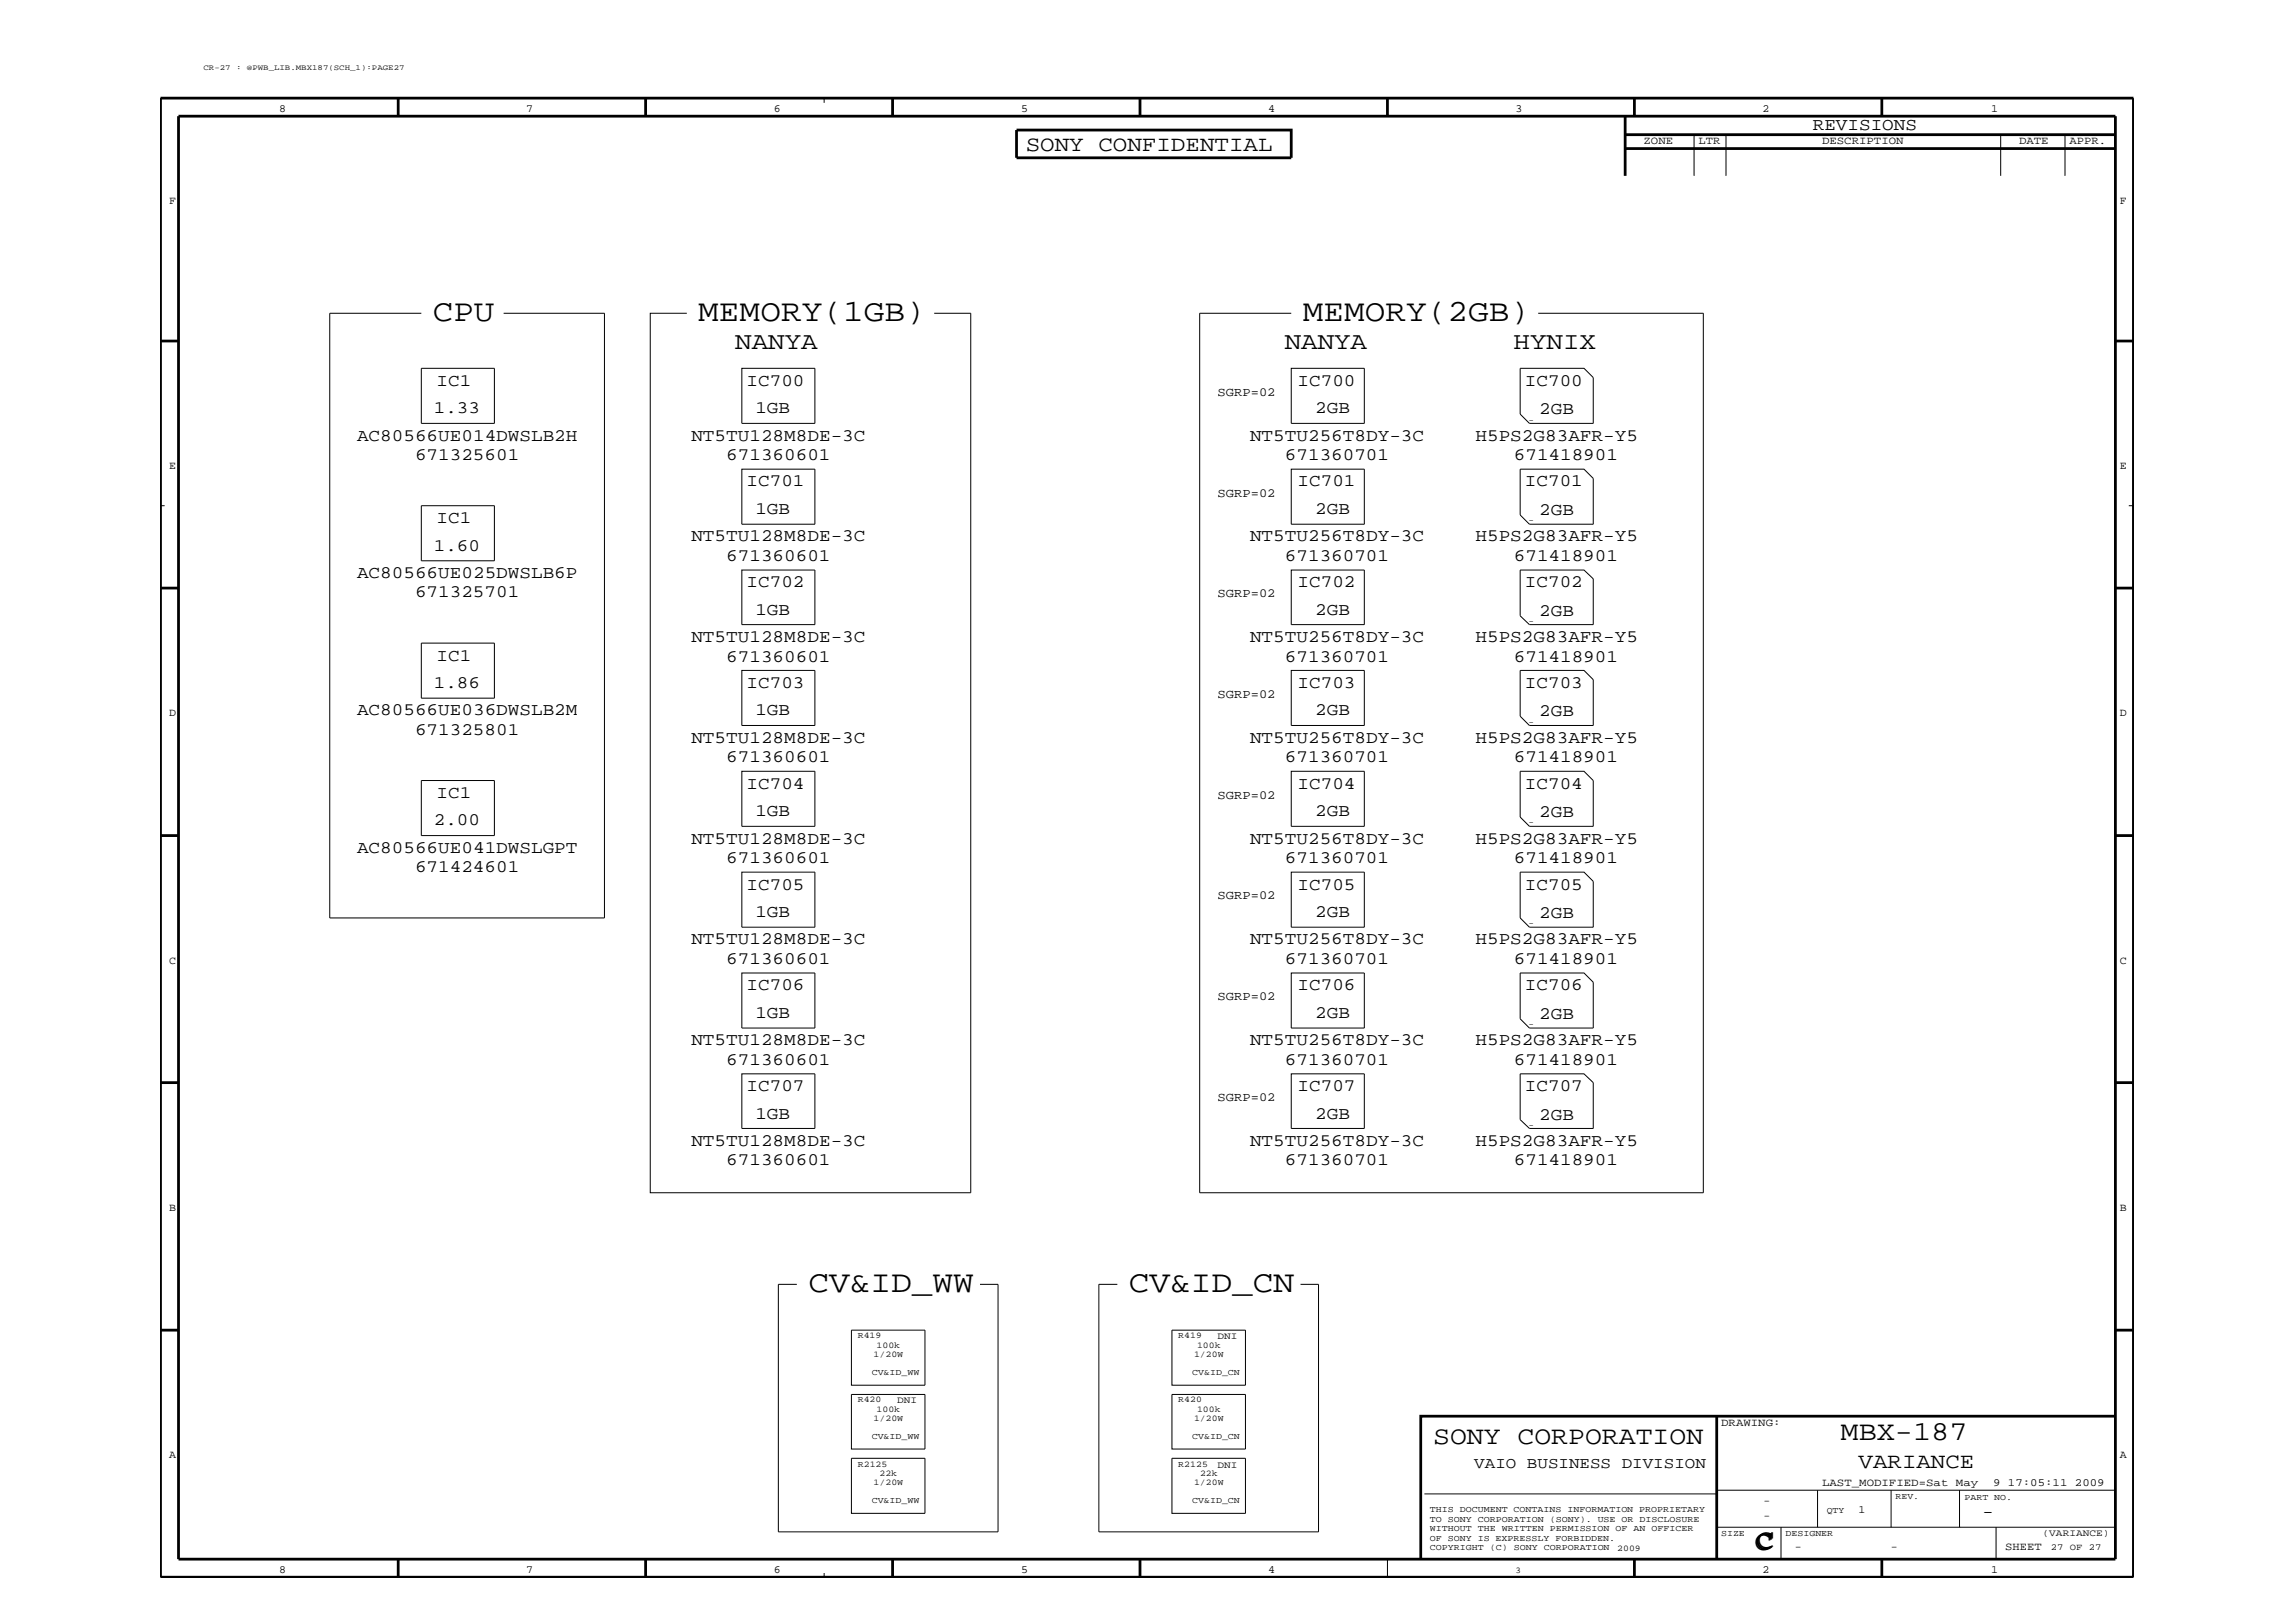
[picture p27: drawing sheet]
<svg xmlns="http://www.w3.org/2000/svg" width="420mm" height="297mm" viewBox="0 0 420 297" stroke-linecap="round" stroke-linejoin="round" font-family="sans-serif">
<defs><g id="words">
<g font-size="5.7">
<text x="79.2" y="58.8">CPU</text>
<text x="127.8" y="58.8">MEMORY(1GB)</text>
<text x="238.5" y="58.8">MEMORY(2GB)</text>
<text x="148" y="236.5">CV&amp;ID_WW</text>
<text x="206.7" y="236.5">CV&amp;ID_CN</text>
</g>
<g font-size="5">
<text x="337" y="263.6">MBX-187</text>
<text x="321.3" y="283.6">C</text>
<text x="321.6" y="283.2">C</text>
</g>
<text font-size="4.7" x="262.4" y="264.4">SONY CORPORATION</text>
<g font-size="4.5">
<text x="134.6" y="63.9">NANYA</text>
<text x="235.2" y="63.9">NANYA</text>
<text x="277.1" y="63.9">HYNIX</text>
</g>
<g font-size="4">
<text x="187.8" y="27.5">SONY CONFIDENTIAL</text>
<text x="340.3" y="268.6">VARIANCE</text>
</g>
<g font-size="3.2">
<text x="331.9" y="23.8">REVISIONS</text>
<text x="79.9" y="70.6">IC1</text>
<text x="136.7" y="70.6">IC700</text>
<text x="237.6" y="70.6">IC700</text>
<text x="279.2" y="70.6">IC700</text>
<text x="79.4" y="75.6">1.33</text>
<text x="138.3" y="75.6">1GB</text>
<text x="240.8" y="75.6">2GB</text>
<text x="281.8" y="75.8">2GB</text>
<text x="65.4" y="80.6">AC80566UE014DWSLB2H</text>
<text x="126.6" y="80.6">NT5TU128M8DE-3C</text>
<text x="228.9" y="80.6">NT5TU256T8DY-3C</text>
<text x="270.1" y="80.6">H5PS2G83AFR-Y5</text>
<text x="76" y="84.2">671325601</text>
<text x="133" y="84.2">671360601</text>
<text x="136.7" y="89">IC701</text>
<text x="235.2" y="84.2">671360701</text>
<text x="237.6" y="89">IC701</text>
<text x="277.2" y="84.2">671418901</text>
<text x="279.2" y="89">IC701</text>
<text x="79.9" y="95.8">IC1</text>
<text x="138.3" y="94.1">1GB</text>
<text x="240.8" y="94.1">2GB</text>
<text x="281.8" y="94.3">2GB</text>
<text x="79.4" y="100.8">1.60</text>
<text x="126.6" y="99.1">NT5TU128M8DE-3C</text>
<text x="228.9" y="99.1">NT5TU256T8DY-3C</text>
<text x="270.1" y="99.1">H5PS2G83AFR-Y5</text>
<text x="65.4" y="105.8">AC80566UE025DWSLB6P</text>
<text x="133" y="102.6">671360601</text>
<text x="136.7" y="107.5">IC702</text>
<text x="235.2" y="102.6">671360701</text>
<text x="237.6" y="107.5">IC702</text>
<text x="277.2" y="102.6">671418901</text>
<text x="279.2" y="107.5">IC702</text>
<text x="76" y="109.3">671325701</text>
<text x="138.3" y="112.6">1GB</text>
<text x="240.8" y="112.6">2GB</text>
<text x="281.8" y="112.7">2GB</text>
<text x="126.6" y="117.5">NT5TU128M8DE-3C</text>
<text x="228.9" y="117.5">NT5TU256T8DY-3C</text>
<text x="270.1" y="117.5">H5PS2G83AFR-Y5</text>
<text x="79.4" y="125.9">1.86</text>
<text x="79.9" y="120.9">IC1</text>
<text x="133" y="121.1">671360601</text>
<text x="136.7" y="125.9">IC703</text>
<text x="235.2" y="121.1">671360701</text>
<text x="237.6" y="125.9">IC703</text>
<text x="277.2" y="121.1">671418901</text>
<text x="279.2" y="125.9">IC703</text>
<text x="65.4" y="130.9">AC80566UE036DWSLB2M</text>
<text x="138.3" y="130.9">1GB</text>
<text x="240.8" y="130.9">2GB</text>
<text x="281.8" y="131.1">2GB</text>
<text x="76" y="134.5">671325801</text>
<text x="126.6" y="136">NT5TU128M8DE-3C</text>
<text x="228.9" y="136">NT5TU256T8DY-3C</text>
<text x="270.1" y="136">H5PS2G83AFR-Y5</text>
<text x="133" y="139.5">671360601</text>
<text x="235.2" y="139.5">671360701</text>
<text x="277.2" y="139.5">671418901</text>
<text x="79.9" y="146.1">IC1</text>
<text x="136.7" y="144.4">IC704</text>
<text x="138.3" y="149.4">1GB</text>
<text x="237.6" y="144.4">IC704</text>
<text x="240.8" y="149.4">2GB</text>
<text x="279.2" y="144.4">IC704</text>
<text x="281.8" y="149.5">2GB</text>
<text x="79.4" y="151.1">2.00</text>
<text x="126.6" y="154.5">NT5TU128M8DE-3C</text>
<text x="228.9" y="154.5">NT5TU256T8DY-3C</text>
<text x="270.1" y="154.5">H5PS2G83AFR-Y5</text>
<text x="65.4" y="156.1">AC80566UE041DWSLGPT</text>
<text x="76" y="159.6">671424601</text>
<text x="133" y="157.9">671360601</text>
<text x="235.2" y="157.9">671360701</text>
<text x="277.2" y="157.9">671418901</text>
<text x="136.7" y="162.8">IC705</text>
<text x="138.3" y="167.8">1GB</text>
<text x="237.6" y="162.8">IC705</text>
<text x="240.8" y="167.8">2GB</text>
<text x="279.2" y="162.8">IC705</text>
<text x="126.6" y="172.8">NT5TU128M8DE-3C</text>
<text x="228.9" y="172.8">NT5TU256T8DY-3C</text>
<text x="270.1" y="172.8">H5PS2G83AFR-Y5</text>
<text x="281.8" y="168">2GB</text>
<text x="133" y="176.4">671360601</text>
<text x="235.2" y="176.4">671360701</text>
<text x="277.2" y="176.4">671418901</text>
<text x="136.7" y="181.2">IC706</text>
<text x="237.6" y="181.2">IC706</text>
<text x="279.2" y="181.2">IC706</text>
<text x="126.6" y="191.3">NT5TU128M8DE-3C</text>
<text x="138.3" y="186.3">1GB</text>
<text x="228.9" y="191.3">NT5TU256T8DY-3C</text>
<text x="240.8" y="186.3">2GB</text>
<text x="270.1" y="191.3">H5PS2G83AFR-Y5</text>
<text x="281.8" y="186.5">2GB</text>
<text x="133" y="194.8">671360601</text>
<text x="235.2" y="194.8">671360701</text>
<text x="277.2" y="194.8">671418901</text>
<text x="136.7" y="199.7">IC707</text>
<text x="237.6" y="199.7">IC707</text>
<text x="279.2" y="199.7">IC707</text>
<text x="126.6" y="209.7">NT5TU128M8DE-3C</text>
<text x="138.3" y="204.8">1GB</text>
<text x="228.9" y="209.7">NT5TU256T8DY-3C</text>
<text x="240.8" y="204.8">2GB</text>
<text x="270.1" y="209.7">H5PS2G83AFR-Y5</text>
<text x="281.8" y="204.9">2GB</text>
<text x="133" y="213.3">671360601</text>
<text x="235.2" y="213.3">671360701</text>
<text x="277.2" y="213.3">671418901</text>
<text x="363" y="277.6">-</text>
</g>
<text font-size="2.9" x="269.9" y="268.6">VAIO BUSINESS DIVISION</text>
<g font-size="2.3">
<text x="222.9" y="72.4">SGRP=02</text>
<text x="222.9" y="90.9">SGRP=02</text>
<text x="222.9" y="109.3">SGRP=02</text>
<text x="222.9" y="127.8">SGRP=02</text>
<text x="222.9" y="146.2">SGRP=02</text>
<text x="222.9" y="164.6">SGRP=02</text>
<text x="222.9" y="183.1">SGRP=02</text>
<text x="222.9" y="201.5">SGRP=02</text>
</g>
<g font-size="2">
<text x="51.1" y="20.5">8</text>
<text x="96.3" y="20.5">7</text>
<text x="141.6" y="20.5">6</text>
<text x="186.9" y="20.5">5</text>
<text x="232.2" y="20.5">4</text>
<text x="277.5" y="20.5">3</text>
<text x="322.7" y="20.5">2</text>
<text x="364.6" y="20.5">1</text>
<text x="300.9" y="26.4">ZONE</text>
<text x="311" y="26.4">LTR</text>
<text x="333.6" y="26.4">DESCRIPTION</text>
<text x="369.7" y="26.4">DATE</text>
<text x="378.9" y="26.4">APPR.</text>
<text x="31" y="37.3">F</text>
<text x="388.1" y="37.3">F</text>
<text x="31" y="85.9">E</text>
<text x="388.1" y="85.9">E</text>
<text x="31" y="131.1">D</text>
<text x="388.1" y="131.1">D</text>
<text x="31" y="176.4">C</text>
<text x="388.1" y="176.4">C</text>
<text x="31" y="221.7">B</text>
<text x="388.1" y="221.7">B</text>
<text x="315.1" y="261.1">DRAWING:</text>
<text x="31" y="266.9">A</text>
<text x="388.1" y="266.9">A</text>
<text x="322.9" y="275.3">-</text>
<text x="333.6" y="272">LAST_MODIFIED=Sat May</text>
<text x="364.9" y="272">9 17:05:11 2009</text>
<text x="322.9" y="278.1">-</text>
<text x="340.3" y="277">1</text>
<text x="51.1" y="287.9">8</text>
<text x="96.3" y="287.9">7</text>
<text x="141.6" y="287.9">6</text>
<text x="186.9" y="287.9">5</text>
<text x="232.2" y="287.9">4</text>
<text x="322.7" y="287.9">2</text>
<text x="328.6" y="283.7">-</text>
<text x="346.2" y="283.7">-</text>
<text x="364.6" y="287.9">1</text>
<text x="367.1" y="283.7">SHEET</text>
</g>
<g font-size="1.8">
<text x="222.9" y="245.1">DNI</text>
<text x="164.3" y="256.8">DNI</text>
<text x="222.9" y="268.6">DNI</text>
<text x="374" y="281.2">(VARIANCE)</text>
</g>
<text font-size="1.7" x="375.5" y="283.7">27 OF 27</text>
<g font-size="1.6">
<text x="279.8" y="77.3">-</text>
<text x="279.8" y="95.8">-</text>
<text x="279.8" y="114.2">-</text>
<text x="279.8" y="132.6">-</text>
<text x="279.8" y="151.1">-</text>
<text x="279.8" y="169.5">-</text>
<text x="279.8" y="188">-</text>
<text x="279.8" y="206.4">-</text>
<text x="157.1" y="245">R419</text>
<text x="215.7" y="245">R419</text>
<text x="159.6" y="251.7">CV&amp;ID_WW</text>
<text x="159.9" y="248.3">1/20W</text>
<text x="160.5" y="246.7">100k</text>
<text x="218.3" y="251.7">CV&amp;ID_CN</text>
<text x="218.6" y="248.3">1/20W</text>
<text x="219.2" y="246.7">100k</text>
<text x="157.1" y="256.7">R420</text>
<text x="215.7" y="256.7">R420</text>
<text x="159.6" y="263.4">CV&amp;ID_WW</text>
<text x="159.9" y="260">1/20W</text>
<text x="160.5" y="258.3">100k</text>
<text x="218.3" y="263.4">CV&amp;ID_CN</text>
<text x="218.6" y="260">1/20W</text>
<text x="219.2" y="258.3">100k</text>
<text x="157.1" y="268.4">R2125</text>
<text x="215.7" y="268.4">R2125</text>
<text x="159.6" y="275.1">CV&amp;ID_WW</text>
<text x="159.9" y="271.8">1/20W</text>
<text x="161" y="270.1">22k</text>
<text x="218.3" y="275.1">CV&amp;ID_CN</text>
<text x="218.6" y="271.8">1/20W</text>
<text x="219.7" y="270.1">22k</text>
<text x="347" y="274.4">REV.</text>
<text x="359.7" y="274.5">PART NO.</text>
<text x="261.8" y="280.3">WITHOUT THE WRITTEN PERMISSION OF AN OFFICER</text>
<text x="261.8" y="276.7">THIS DOCUMENT CONTAINS INFORMATION PROPRIETARY</text>
<text x="261.8" y="278.6">TO SONY CORPORATION (SONY). USE OR DISCLOSURE</text>
<text x="315.1" y="281.1">SIZE</text>
<text x="326.9" y="281.1">DESIGNER</text>
<text x="334.4" y="277">QTY</text>
<text x="261.8" y="282.1">OF SONY IS EXPRESSLY FORBIDDEN.</text>
<text x="261.8" y="283.7">COPYRIGHT (C) SONY CORPORATION</text>
<text x="277.5" y="287.9">3</text>
<text x="296.1" y="283.8">2009</text>
</g>
<text font-size="1.4" x="37.3" y="12.9">CR-27 : @PWB_LIB.MBX187(SCH_1):PAGE27</text>
</g></defs>
<g fill="none" stroke="#000" stroke-width=".18">
<path d="M150.9 18v.8M310.2 24.6v7.6M316 24.6v7.6M366.3 24.6v7.6M378.1 24.6v7.6M77.1 57.3h-16.7v110.7h50.3v-110.7h-18.5M125.7 57.3h-6.7v161h58.7v-161h-6.7M236.4 57.3h-16.8v161h92.2v-161h-30.2M77.1 67.4h13.4v10.1h-13.4zM135.8 67.4h13.4v10.1h-13.4zM236.4 67.4h13.4v10.1h-13.4zM278.3 67.4h11.7l1.7 1.7v8.4h-11.7l-1.7-1.7z"/>
<path d="M29.4 92.6h.7M77.1 92.6h13.4v10h-13.4zM135.8 85.9h13.4v10h-13.4zM236.4 85.9h13.4v10h-13.4zM278.3 85.9h11.7l1.7 1.7v8.3h-11.7l-1.7-1.7zM389.7 92.6h.9M77.1 117.7h13.4v10.1h-13.4zM135.8 104.3h13.4v10h-13.4zM236.4 104.3h13.4v10h-13.4zM278.3 104.3h11.7l1.7 1.6v8.4h-11.7l-1.7-1.6zM135.8 122.7h13.4v10.1h-13.4zM236.4 122.7h13.4v10.1h-13.4z"/>
<path d="M278.3 122.7h11.7l1.7 1.7v8.4h-11.7l-1.7-1.7zM77.1 142.9h13.4v10h-13.4zM135.8 159.6h13.4v10.1h-13.4zM135.8 141.2h13.4v10h-13.4zM236.4 141.2h13.4v10h-13.4zM236.4 159.6h13.4v10.1h-13.4zM278.3 141.2h11.7l1.7 1.7v8.3h-11.7l-1.7-1.7zM278.3 159.6h11.7l1.7 1.7v8.4h-11.7l-1.7-1.7zM135.8 178.1h13.4v10.1h-13.4zM236.4 178.1h13.4v10.1h-13.4zM278.3 178.1h11.7l1.7 1.7v8.4h-11.7l-1.7-1.7zM135.8 196.5h13.4v10h-13.4z"/>
<path d="M236.4 196.5h13.4v10h-13.4zM278.3 196.5h11.7l1.7 1.6v8.4h-11.7l-1.7-1.6zM145.9 235.1h-3.4v45.3h40.2v-45.3h-3.3M204.6 235.1h-3.4v45.3h40.2v-45.3h-3.3M155.9 243.4h13.4v10.1h-13.4zM155.9 255.2h13.4v10h-13.4zM214.6 255.2h13.4v10h-13.4zM214.6 243.4h13.4v10.1h-13.4zM155.9 266.9h13.4v10.1h-13.4zM214.6 266.9h13.4v10.1h-13.4zM260.8 273.4h53.5M314.3 279.5h73"/>
<path d="M314.3 272.7h73M326.1 279.5v5.9M332.8 272.7v6.8M346.2 272.7v6.8M358.8 272.7v6.8M365.4 279.5v5.9M150.9 287.9v.8M254 285.4v3.3"/>
</g>
<g fill="none" stroke="#000" stroke-width=".51">
<path d="M29.4 18h361.2v270.7h-361.2zM72.9 18v3.3M118.2 18v3.3M163.4 18v3.3M208.7 18v3.3M254 18v3.3M299.2 18v3.3M344.5 18v3.3M32.7 21.3h354.6v264.1h-354.6zM186.1 23.8h50.3v5.1h-50.3zM297.5 24.6h89.8M297.5 21.3v10.9"/>
<path d="M297.5 27.2h89.8M29.4 62.4h3.3M387.3 62.4h3.3M29.4 107.6h3.3M387.3 107.6h3.3M29.4 152.9h3.3M387.3 152.9h3.3M29.4 198.1h3.3M387.3 198.1h3.3M29.4 243.4h3.3M314.3 259v26.4M387.3 259.2h-127.2v26.1"/>
<path d="M387.3 243.4h3.3M72.9 285.4v3.3M118.2 285.4v3.3M163.4 285.4v3.3M208.7 285.4v3.3M299.2 285.4v3.3M344.5 285.4v3.3"/>
</g>
<use href="#words"/>
</svg>
